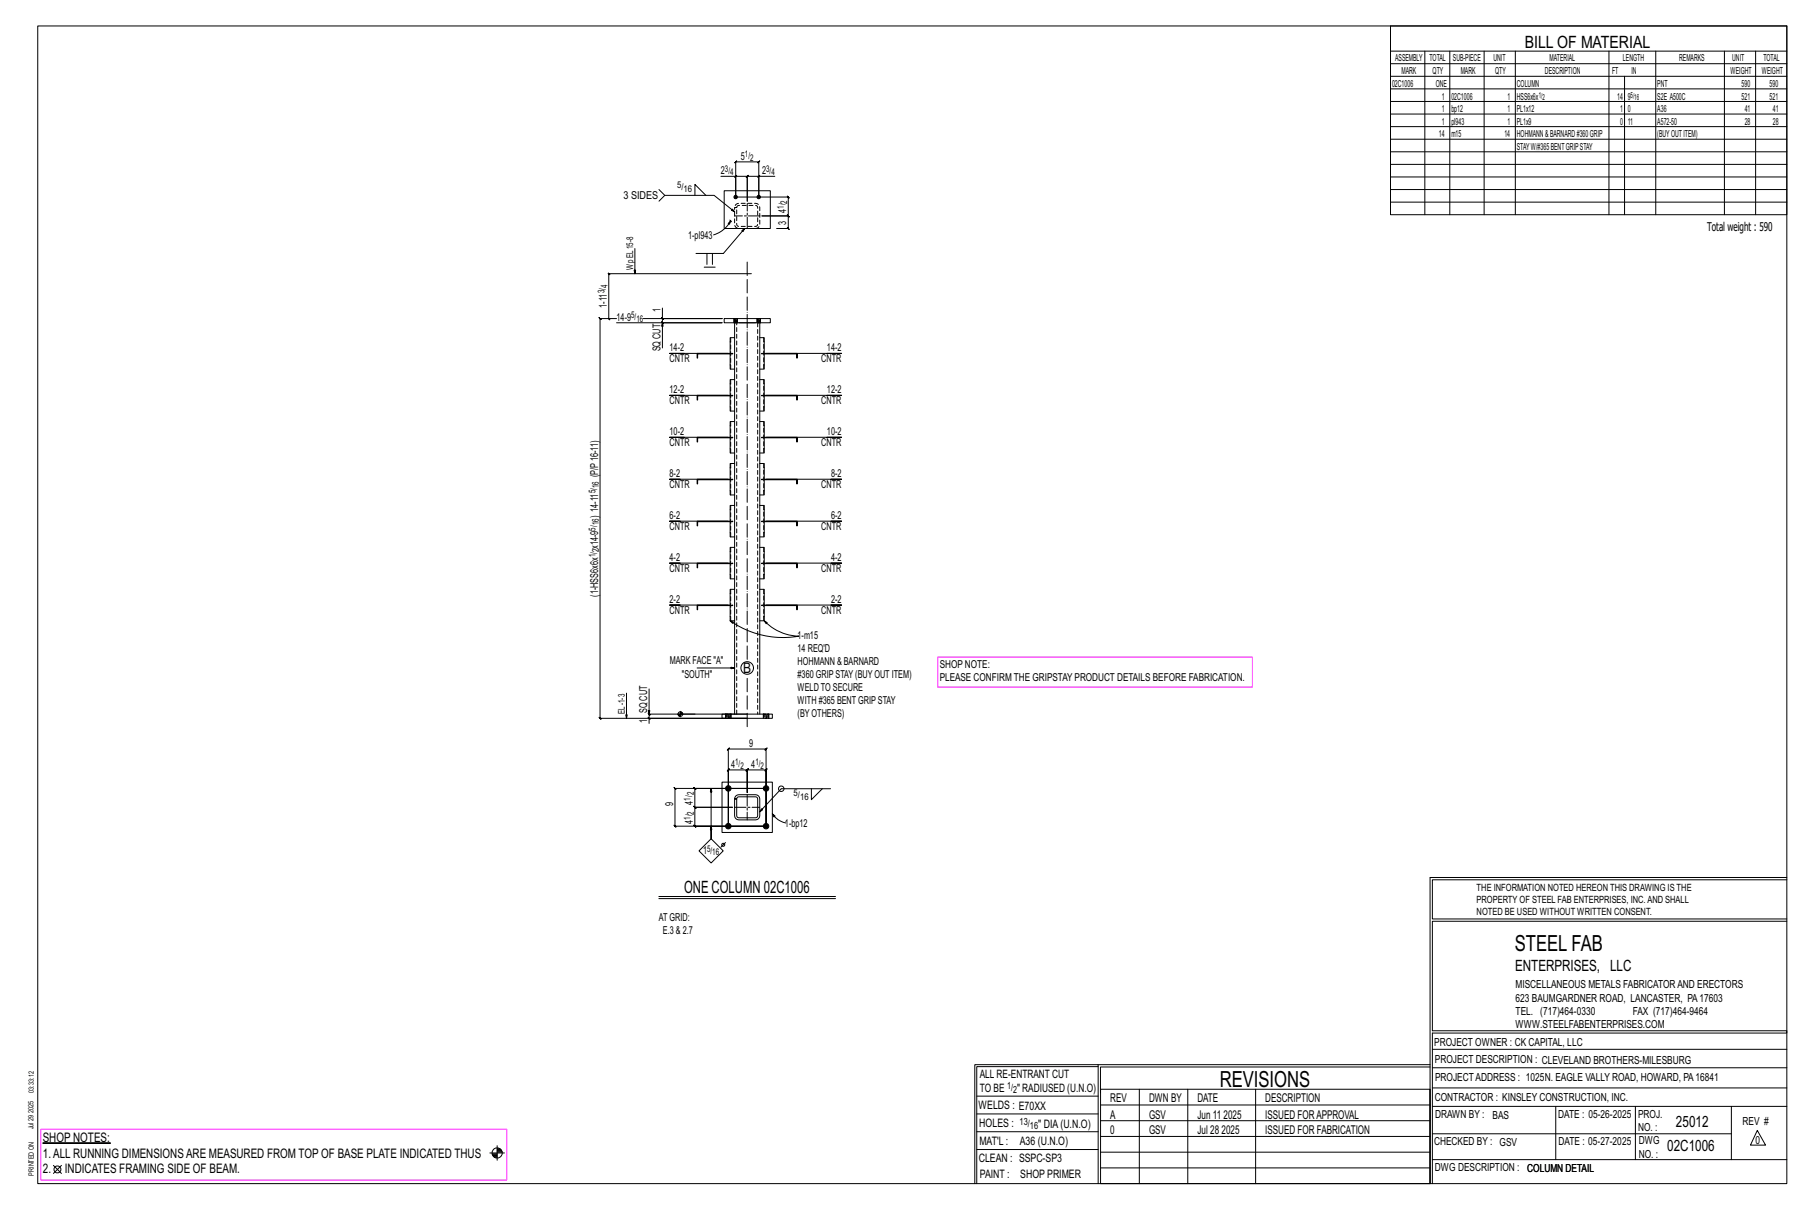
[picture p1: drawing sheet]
<svg xmlns="http://www.w3.org/2000/svg" width="914mm" height="610mm" viewBox="0 0 914 610" stroke-linecap="round" stroke-linejoin="round" font-family="sans-serif">
<defs><g id="words">
<g font-size="11.2">
<text x="764" y="480">STEEL FAB</text>
<text x="616" y="548">REVISIONS</text>
</g>
<g font-size="8.6">
<text x="769" y="24">BILL OF MATERIAL</text>
<text x="345" y="450">ONE COLUMN 02C1006</text>
</g>
<g font-size="7.9">
<text x="765" y="490">ENTERPRISES, LLC</text>
<text x="846" y="569">25012</text>
<text x="841" y="581">02C1006</text>
</g>
<text font-size="7.3" x="375" y="339">B</text>
<g font-size="6.6">
<text x="22" y="576">SHOP NOTES:</text>
<text x="22" y="584">1.ALL RUNNING DIMENSIONSARE MEASURED FROM TOP OF BASE PLATE INDICATED THUS</text>
<text x="22" y="592">2.</text>
<text x="33" y="592">INDICATES FRAMING SIDE OF BEAM.</text>
</g>
<g font-size="6.1">
<text x="862" y="116">Total weight : 590</text>
<text x="560" y="556">REV</text>
<text x="580" y="556">DWN BY</text>
<text x="604" y="556">DATE</text>
<text x="639" y="556">DESCRIPTION</text>
<text x="560" y="564">A</text>
<text x="580" y="564">GSV</text>
<text x="604" y="564">Jun 11</text>
<text x="617" y="564">2025</text>
<text x="639" y="564">ISSUED FORAPPROVAL</text>
<text x="560" y="572">0</text>
<text x="580" y="572">GSV</text>
<text x="604" y="572">Jul 28</text>
<text x="616" y="572">2025</text>
<text x="639" y="572">ISSUED FOR FABRICATION</text>
</g>
<g font-size="5.9">
<text x="494" y="560">WELDS : E70XX</text>
<text x="494" y="569">HOLES :</text>
<text x="524" y="569">&quot; DIA(U.N.O)</text>
<text x="494" y="578">MAT'L :</text>
<text x="515" y="578">A36 (U.N.O)</text>
<text x="494" y="586">CLEAN : SSPC-SP3</text>
<text x="495" y="595">PAINT :</text>
<text x="515" y="595">SHOP PRIMER</text>
</g>
<g font-size="5.8">
<text x="494" y="544">ALL RE-ENTRANT CUT</text>
<text x="494" y="551">TO BE</text>
<text x="513" y="551">&quot; RADIUSED (U.N.O)</text>
</g>
<g font-size="5.6">
<text x="765" y="499">MISCELLANEOUS METALS FABRICATORAND ERECTORS</text>
<text x="765" y="505">623 BAUMGARDNER ROAD, LANCASTER, PA17603</text>
<text x="765" y="512">TEL. (717)464-0330</text>
<text x="824" y="512">FAX (717)464-9464</text>
<text x="765" y="519">WWW.STEELFABENTERPRISES.COM</text>
<text x="724" y="528">PROJECT OWNER : CK CAPITAL, LLC</text>
<text x="724" y="537">PROJECT DESCRIPTION : CLEVELAND BROTHERS-MILESBURG</text>
<text x="724" y="545">PROJECTADDRESS : 1025N. EAGLE VALLY ROAD, HOWARD, PA16841</text>
<text x="724" y="556">CONTRACTOR : KINSLEY CONSTRUCTION, INC.</text>
<text x="724" y="564">DRAWN BY :</text>
<text x="753" y="564">BAS</text>
<text x="786" y="564">DATE : 05-26-2025</text>
<text x="827" y="564">PROJ.</text>
<text x="879" y="568">REV #</text>
<text x="827" y="571">NO. :</text>
<text x="724" y="578">CHECKED BY : GSV</text>
<text x="787" y="578">DATE : 05-27-2025</text>
<text x="827" y="578">DWG</text>
<text x="886" y="578">0</text>
<text x="827" y="584">NO. :</text>
<text x="724" y="591">DWG DESCRIPTION : COLUMN DETAIL</text>
<text x="771" y="591">COLUMN DETAIL</text>
</g>
<g font-size="5.5">
<text x="374" y="81">5</text>
<text x="364" y="88">2</text>
<text x="385" y="88">2</text>
<text x="315" y="100">3 SIDES</text>
<text x="397" y="107" transform="rotate(-90 397 107)">4</text>
<text x="397" y="114" transform="rotate(-90 397 114)">3</text>
<text x="347" y="120">1-pl943</text>
<text x="306" y="155" transform="rotate(-90 306 155)">1-11</text>
<text x="311" y="162">14-9</text>
<text x="333" y="158" transform="rotate(-90 333 158)">1</text>
<text x="333" y="177" transform="rotate(-90 333 177)">SQ CUT</text>
<text x="338" y="177">14-2</text>
<text x="417" y="177">14-2</text>
<text x="338" y="183">CNTR</text>
<text x="414" y="183">CNTR</text>
<text x="338" y="199">12-2</text>
<text x="417" y="199">12-2</text>
<text x="338" y="204">CNTR</text>
<text x="414" y="204">CNTR</text>
<text x="338" y="220">10-2</text>
<text x="417" y="220">10-2</text>
<text x="338" y="225">CNTR</text>
<text x="414" y="225">CNTR</text>
<text x="302" y="241" transform="rotate(-90 302 241)">(P/P16-11)</text>
<text x="338" y="241">8-2</text>
<text x="419" y="241">8-2</text>
<text x="338" y="246">CNTR</text>
<text x="414" y="246">CNTR</text>
<text x="302" y="262" transform="rotate(-90 302 262)">) 14-11</text>
<text x="338" y="262">6-2</text>
<text x="419" y="262">6-2</text>
<text x="338" y="268">CNTR</text>
<text x="414" y="268">CNTR</text>
<text x="302" y="277" transform="rotate(-90 302 277)">x14-9</text>
<text x="338" y="283">4-2</text>
<text x="419" y="283">4-2</text>
<text x="338" y="289">CNTR</text>
<text x="414" y="289">CNTR</text>
<text x="302" y="301" transform="rotate(-90 302 301)">(1-HSS6x6x</text>
<text x="338" y="304">2-2</text>
<text x="419" y="304">2-2</text>
<text x="338" y="310">CNTR</text>
<text x="414" y="310">CNTR</text>
<text x="402" y="323">1-m15</text>
<text x="402" y="329">14 REQ'D</text>
<text x="338" y="335">MARK FACE &quot;A&quot;</text>
<text x="402" y="336">HOHMANN &amp; BARNARD</text>
<text x="474" y="337">SHOP NOTE:</text>
<text x="344" y="342">&quot;SOUTH&quot;</text>
<text x="402" y="342">#360 GRIPSTAY(BUYOUT ITEM)</text>
<text x="474" y="344">PLEASE CONFIRM THE GRIPSTAY PRODUCT DETAILS BEFORE FABRICATION.</text>
<text x="402" y="349">WELD TO SECURE</text>
<text x="327" y="360" transform="rotate(-90 327 360)">SQ CUT</text>
<text x="402" y="355">WITH #365 BENT GRIPSTAY</text>
<text x="327" y="365" transform="rotate(-90 327 365)">1</text>
<text x="402" y="362">(BYOTHERS)</text>
<text x="378" y="377">9</text>
<text x="369" y="388">4</text>
<text x="379" y="388">4</text>
<text x="340" y="407" transform="rotate(-90 340 407)">9</text>
<text x="350" y="406" transform="rotate(-90 350 406)">4</text>
<text x="350" y="416" transform="rotate(-90 350 416)">4</text>
<text x="396" y="417">1-bp12</text>
<text x="355" y="431">1</text>
<text x="332" y="465">AT GRID:</text>
<text x="335" y="471">E.3 &amp; 2.7</text>
</g>
<g font-size="5">
<text x="745" y="450">THE INFORMATION NOTED HEREON THIS DRAWING IS THE</text>
<text x="745" y="456">PROPERTY OF STEEL FAB ENTERPRISES, INC.AND SHALL</text>
<text x="745" y="462">NOTED BE USED WITHOUT WRITTEN CONSENT.</text>
<text x="508" y="550">1/</text>
<text x="511" y="551">2</text>
<text x="515" y="568">13/</text>
<text x="520" y="570">16</text>
</g>
<g font-size="4.9">
<text x="704" y="31">ASSEMBLY</text>
<text x="721" y="31">TOTAL</text>
<text x="733" y="31">SUB-PIECE</text>
<text x="754" y="31">UNIT</text>
<text x="782" y="31">MATERIAL</text>
<text x="819" y="31">LENGTH</text>
<text x="847" y="31">REMARKS</text>
<text x="874" y="31">UNIT</text>
<text x="890" y="31">TOTAL</text>
<text x="707" y="37">MARK</text>
<text x="723" y="37">QTY</text>
<text x="737" y="37">MARK</text>
<text x="754" y="37">QTY</text>
<text x="780" y="37">DESCRIPTION</text>
<text x="814" y="37">FT</text>
<text x="823" y="37">IN</text>
<text x="873" y="37">WEIGHT</text>
<text x="889" y="37">WEIGHT</text>
<text x="702" y="44">02C1006</text>
<text x="725" y="44">ONE</text>
<text x="765" y="44">COLUMN</text>
<text x="836" y="44">PNT</text>
<text x="879" y="44">590</text>
<text x="893" y="44">590</text>
<text x="728" y="50">1</text>
<text x="732" y="50">02C1006</text>
<text x="761" y="50">1</text>
<text x="765" y="50">HSS6x6x</text>
<text x="816" y="50">14</text>
<text x="821" y="50">9</text>
<text x="836" y="50">S2E A500C</text>
<text x="879" y="50">521</text>
<text x="893" y="50">521</text>
<text x="728" y="57">1</text>
<text x="732" y="57">bp12</text>
<text x="761" y="57">1</text>
<text x="765" y="57">PL1x12</text>
<text x="818" y="57">1</text>
<text x="821" y="57">0</text>
<text x="836" y="57">A36</text>
<text x="880" y="57">41</text>
<text x="895" y="57">41</text>
<text x="728" y="63">1</text>
<text x="732" y="63">pl943</text>
<text x="761" y="63">1</text>
<text x="765" y="63">PL1x9</text>
<text x="818" y="63">0</text>
<text x="821" y="63">11</text>
<text x="836" y="63">A572-50</text>
<text x="880" y="63">28</text>
<text x="895" y="63">28</text>
<text x="726" y="69">14</text>
<text x="732" y="69">m15</text>
<text x="759" y="69">14</text>
<text x="765" y="69">HOHMANN&amp;BARNARD#360GRIP</text>
<text x="836" y="69">(BUYOUTITEM)</text>
<text x="765" y="76">STAYW/#365BENTGRIPSTAY</text>
</g>
<g font-size="4.7">
<text x="376" y="79">1/</text>
<text x="379" y="81">2</text>
<text x="366" y="87">3/</text>
<text x="368" y="88">4</text>
<text x="387" y="87">3/</text>
<text x="389" y="88">4</text>
<text x="342" y="95">5/</text>
<text x="345" y="97">16</text>
<text x="396" y="105" transform="rotate(-90 396 105)">1/</text>
<text x="397" y="103" transform="rotate(-90 397 103)">2</text>
<text x="320" y="136" transform="rotate(-90 320 136)">Wp EL15-8</text>
<text x="305" y="148" transform="rotate(-90 305 148)">3/</text>
<text x="307" y="145" transform="rotate(-90 307 145)">4</text>
<text x="319" y="161">5/</text>
<text x="321" y="162">16</text>
<text x="301" y="249" transform="rotate(-90 301 249)">5/</text>
<text x="302" y="246" transform="rotate(-90 302 246)">16</text>
<text x="301" y="268" transform="rotate(-90 301 268)">5/</text>
<text x="302" y="265" transform="rotate(-90 302 265)">16</text>
<text x="301" y="281" transform="rotate(-90 301 281)">1/</text>
<text x="302" y="279" transform="rotate(-90 302 279)">2</text>
<text x="315" y="360" transform="rotate(-90 315 360)">EL-1-3</text>
<text x="371" y="386">1/</text>
<text x="374" y="388">2</text>
<text x="381" y="386">1/</text>
<text x="384" y="388">2</text>
<text x="350" y="401" transform="rotate(-90 350 401)">2</text>
<text x="400" y="402">5/</text>
<text x="348" y="404" transform="rotate(-90 348 404)">1/</text>
<text x="404" y="404">16</text>
<text x="348" y="414" transform="rotate(-90 348 414)">1/</text>
<text x="350" y="411" transform="rotate(-90 350 411)">2</text>
<text x="357" y="430">5/</text>
<text x="359" y="432">16</text>
</g>
<g font-size="4.2">
<text x="776" y="49">1/</text>
<text x="778" y="51">2</text>
<text x="823" y="49">5/</text>
<text x="825" y="51">16</text>
</g>
<g font-size="3.7">
<text x="17" y="551" transform="rotate(-90 17 551)">03:33:12</text>
<text x="17" y="562" transform="rotate(-90 17 562)">2025</text>
<text x="17" y="570" transform="rotate(-90 17 570)">Jul 29</text>
<text x="17" y="593" transform="rotate(-90 17 593)">PRINTED ON</text>
</g>
</g></defs>
<g fill="#000" stroke="#000" stroke-width=".5">
<path d="M22 577h34z"/>
<circle cx="371" cy="99" r=".9"/>
<circle cx="383" cy="99" r=".9"/>
<circle cx="368" cy="398" r="1.4"/>
<circle cx="387" cy="398" r="1.4"/>
<circle cx="368" cy="417" r="1.4"/>
<circle cx="387" cy="417" r="1.4"/>
</g>
<g fill="none" stroke="#000" stroke-width=".5">
<path d="M19 13h883v584h-883zM702 13h200v95h-200zM702 26h200M702 32h200M702 39h200M719 26v82M732 26v82M749 26v82M765 26v82M812 26v82M820 39v69M836 26v82"/>
<path d="M870 26v82M886 26v82M702 45h200M702 51h200M702 58h200M702 64h200M702 70h200M702 77h200M333 96l2 3h25l11 8M335 99l-2 3M351 99v-6l5 6M364 89h7v10h27h-1l1 1v-1v10l-1-1 1 1h-14h14l-1-1 1 1v6h-1l1 1v-1h-6"/>
<path d="M365 96h24v19h-24zM371 89l1-1zM371 89h6l1-1-1 1v13v-13l1-1-1 1h6M383 89v-1l-1 1zM391 89h-8v10v-17v-1l-1 1h1h-12l1-1-1 1v17M702 83h200M702 89h200M702 96h200M368 111h1M369 111l-1 2h-1zM369 111a15 15 0 0 1-9 8M369 111v1"/>
<path d="M376 115l-11 13h-14M702 102h200M320 125v13M355 135h6M357 128v5M360 128v5M379 138h-72l1 1-1-1v23M334 155v6h30h-39M307 160l1 1zM311 161h-8l-1-1 1 1v201h-1l1 1v-1h74h-49v3M311 163h53M334 160l1 1z"/>
<path d="M334 162l1 1zM334 161v15M345 178h-7h29M365 161h24v2h-24zM368 178h-16v3v-2h16M370 161h.1M370 163h.1M371 170h-3v16h3M371 163v197M372 161h.1M372 163h.1M373 163h8"/>
<path d="M382 161h.1M382 163h.1M383 170h3v16h-3M383 163v197M384 161h.1M384 163h.1M386 178h16v3v-2h-16M387 178h38h-8M345 200h-7h29M368 200h-16v2v-2h16M371 192h-3v15h3M383 192h3v15h-3"/>
<path d="M386 200h16v2v-2h-16M387 200h38h-8M371 213h-3v16h3M383 213h3v16h-3M345 221h-7h29M368 221h-16v2v-2h16M371 234h-3v16h3M383 234h3v16h-3M386 221h16v2v-2h-16M387 221h38h-8M343 242h-5h29M368 242h-16v2v-2h16"/>
<path d="M371 255h-3v16h3M383 255h3v16h-3M386 242h16v2v-2h-16M387 242h38h-6M343 263h-5h29M368 263h-16v2v-2h16M371 276h-3v16h3M383 276h3v16h-3M386 263h16v2v-2h-16M387 263h38h-6M343 284h-5h29M368 284h-16v3v-3h16"/>
<path d="M371 297h-3v16h3M383 297h3v16h-3M386 284h16v3v-3h-16M387 284h38h-6M343 305h-5h29M368 313l2 1v1zM368 305h-16v3v-2h16M368 313a46 46 0 0 0 35 8 25 25 0 0 1-17-8M386 313l1 1v1zM386 305h16v3v-2h-16M387 305h38h-6M352 337h19"/>
<path d="M316 350v12M328 348v12M343 359v3M343 360h1M343 359h1M327 362l1 1zM342 360h9M342 361h1M343 361h.1M364 360h26v2h-26zM366 360h.1M366 362h.1"/>
<path d="M368 378h-1l1-1v1h19h-1l1-1v1v39v-28v-1l-1 1h1h-10l1-1-1 1v11v-11l1-1-1 1h-9v-1l-1 1h1v28zM369 360h.1M369 362h.1M377 360h-49h-1l1 1v-1v2M385 360h.1M385 362h.1M388 360h.1M388 362h.1M340 397l1 1h46h-36l-1-1 1 1v9h-1l1 1v-1h19h-19h-1l1 1v-1v10l-1-1 1 1h36h-46l-1-1 1 1v-19zM359 398v25v-6M364 395h26v25h-26zM409 398v6l6-6"/>
<path d="M419 398h-25l-11 12M371 402l2-1h8a2.1 2.1 0 0 1 2 2v9a2.1 2.1 0 0 1-2 2h-8a2.1 2.1 0 0 1-2-2v-9zM372 402h10v10h-10zM390 411l1 1zM390 411a11 11 0 0 0 7 4M353 429l6-6 6 6-6 6zM366 425l-2 2M332 452h90M332 453h90M722 443v154M722 443h180M902 444h-179v20h179"/>
<path d="M902 465h-179v55h179v1h-179v76M554 538h-61v59M554 537h168M722 538h-167v13M723 539h179M723 530h179M493 553h61M555 550h167v47h-167zM555 558h167M575 550v47M599 550v47M634 550v47"/>
<path d="M723 549h179M723 558h179M785 558v27M825 558v27M874 558v27M251 578v8M251 580h1M493 571h61M493 562h61M555 573h167M555 566h167M723 572h151"/>
<path d="M887 570l4 8h-8zM27 588l4 4M31 588l-4 4M247 582h8M248 582h3M248 583h3M249 583h2M249 584h2M251 581h2M251 580h2M492 597v-60h62v60M493 580h61"/>
<path d="M555 589h167M555 581h167M723 585h179"/>
<circle cx="377" cy="337" r="3"/>
<circle cx="343" cy="360" r="1.2"/>
<circle cx="394" cy="398" r="1.4"/>
<circle cx="365" cy="426" r=".8"/>
<circle cx="29" cy="590" r="1.8"/>
<circle cx="251" cy="582" r="2.6"/>
</g>
<path d="M473 332h159v15h-159zM21 570h235v26h-235z" fill="none" stroke="#f0f" stroke-width=".5"/>
<g fill="none" stroke="#000" stroke-width=".5" stroke-dasharray="2 1.4">
<path d="M372 105h-1v8a2.1 2.1 0 0 0 2 2M372 104h10v10h-10zM381 115a2.1 2.1 0 0 0 2-2v-8a2.1 2.1 0 0 0-2-2h-8a2.1 2.1 0 0 0-2 2h1M368 179h2l-2-1M368 173h1M370 161v2M370 161h.1M371 161l-1 2M371 161l1 2zM371 161v2M371 163h.1M372 161v2"/>
<path d="M372 161h.1M372 163h.1M372 163v-2M382 161v2M382 161h.1M382 163v197M383 161l-1 2M383 161v2zM383 163h.1M383 161v2M384 161h.1M384 163h.1"/>
<path d="M384 163v-2M385 170v16M385 173h1M386 178h-2l2 1M368 200h2h-2M368 194h1M369 186v-16M369 184h-1M385 192v15M385 194h1M386 200h-2h2M386 184h-1"/>
<path d="M368 215h1M369 207v-15M369 205h-1M385 213v16M385 215h1M386 205h-1M368 236h1M368 221h2h-2M369 229v-16M369 226h-1M385 234v16M385 236h1"/>
<path d="M386 221h-2h2M386 226h-1M368 257h1M368 242h2h-2M369 250v-16M369 248h-1M385 255v16M385 257h1M386 242h-2h2M386 248h-1M368 278h1M368 263h2h-2"/>
<path d="M369 271v-16M369 269h-1M385 276v16M385 278h1M386 263h-2h2M386 269h-1M368 300h1M368 284h2h-2M369 292v-16M369 290h-1M385 297v16M385 300h1"/>
<path d="M386 284h-2h2M386 290h-1M368 306h2l-2-1M369 313v-16M369 311h-1M386 305h-2l2 1M386 311h-1M366 360v2M366 360h.1M367 360l-1 2M368 360v2zM368 360h-1v2"/>
<path d="M368 362h-1M368 360h1v2h-1M369 360v2M369 360h.1M369 362h.1M369 362v-2M372 360v-197M385 360v2M385 360h.1M386 360l-1 2M387 360v2zM387 360h-1v2"/>
<path d="M387 362h-1M387 360h1v2h-1M388 360v2M388 360h.1M388 362h.1M388 362v-2M371 403h1z"/>
</g>
<path d="M377 333v-201M377 367v-26" fill="none" stroke="#000" stroke-width=".5" stroke-dasharray="6.8 1 0 1"/>
<path d="M377 115v-12M383 109h-12M371 407h12M377 401v13" fill="none" stroke="#000" stroke-width=".5" stroke-dasharray="5.8 1 1 1"/>
<use href="#words"/>
</svg>
